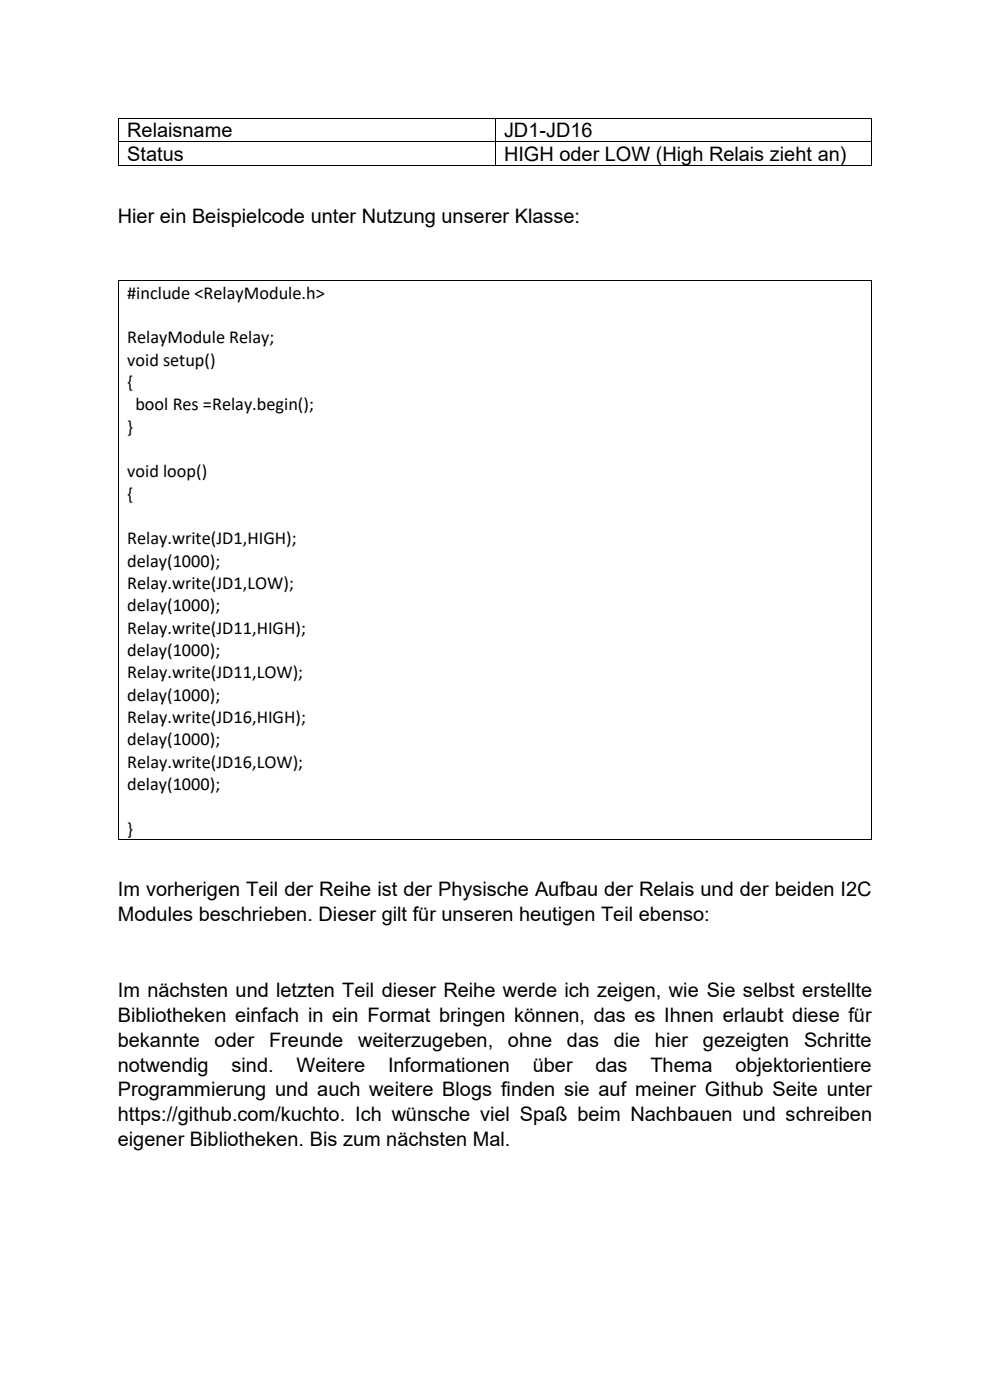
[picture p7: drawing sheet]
<svg xmlns="http://www.w3.org/2000/svg" width="210mm" height="297mm" viewBox="0 0 210 297" stroke-linecap="round" stroke-linejoin="round" font-family="sans-serif">
<defs><g id="words">
<g font-size="4.2">
<text x="27" y="29.1">Relaisname</text>
<text x="106.9" y="29.1">JD1-JD16</text>
<text x="27" y="34.2">Status</text>
<text x="106.9" y="34.2">HIGH oder LOW (High Relais zieht an)</text>
<text x="25" y="47.3">Hier ein Beispielcode unter Nutzung unserer Klasse:</text>
<text x="25" y="190.2">Im vorherigen Teil der Reihe ist der Physische Aufbau der Relais und der beiden I2C</text>
<text x="25" y="195.4">Modules beschrieben. Dieser gilt für unseren heutigen Teil ebenso:</text>
<text x="25" y="211.6">Im nächsten und letzten Teil dieser Reihe werde ich zeigen, wie Sie selbst erstellte</text>
<text x="25" y="216.8">Bibliotheken einfach in ein Format bringen können, das es Ihnen erlaubt diese für</text>
<text x="25" y="222.1">bekannte</text>
<text x="25" y="227.4">notwendig</text>
<text x="45.5" y="222.1">oder</text>
<text x="49.1" y="227.4">sind.</text>
<text x="57.1" y="222.1">Freunde</text>
<text x="62.9" y="227.4">Weitere</text>
<text x="75.9" y="222.1">weiterzugeben,</text>
<text x="82.3" y="227.4">Informationen</text>
<text x="107.8" y="222.1">ohne</text>
<text x="113" y="227.4">über</text>
<text x="120.3" y="222.1">das</text>
<text x="126.3" y="227.4">das</text>
<text x="130.2" y="222.1">die</text>
<text x="138" y="227.4">Thema</text>
<text x="138.9" y="222.1">hier</text>
<text x="149.1" y="222.1">gezeigten</text>
<text x="156" y="227.4">objektorientiere</text>
<text x="170.6" y="222.1">Schritte</text>
<text x="25" y="232.6">Programmierung und auch weitere Blogs finden sie auf meiner Github Seite unter</text>
<text x="25" y="237.8">https://github.com/kuchto. Ich wünsche viel Spaß beim Nachbauen und schreiben</text>
<text x="25" y="243.1">eigener Bibliotheken. Bis zum nächsten Mal.</text>
</g>
<g font-size="3.9">
<text x="27" y="63.4">#include &lt;RelayModule.h&gt;</text>
<text x="27" y="72.8">RelayModule Relay;</text>
<text x="27" y="77.6">void setup()</text>
<text x="27" y="82.3">{</text>
<text x="28.7" y="87">bool Res =Relay.begin();</text>
<text x="27" y="91.8">}</text>
<text x="27" y="101.3">void loop()</text>
<text x="27" y="106">{</text>
<text x="27" y="115.5">Relay.write(JD1,HIGH);</text>
<text x="27" y="120.2">delay(1000);</text>
<text x="27" y="124.9">Relay.write(JD1,LOW);</text>
<text x="27" y="129.7">delay(1000);</text>
<text x="27" y="134.4">Relay.write(JD11,HIGH);</text>
<text x="27" y="139.1">delay(1000);</text>
<text x="27" y="143.9">Relay.write(JD11,LOW);</text>
<text x="27" y="148.6">delay(1000);</text>
<text x="27" y="153.4">Relay.write(JD16,HIGH);</text>
<text x="27" y="158.1">delay(1000);</text>
<text x="27" y="162.8">Relay.write(JD16,LOW);</text>
<text x="27" y="167.6">delay(1000);</text>
<text x="27" y="177.1">}</text>
</g>
</g></defs>
<g fill="#000">
<path d="M25 25h.2v.2h-.2z" fill-rule="evenodd"/>
<path d="M25 25h.2v.2h-.2z" fill-rule="evenodd"/>
<path d="M25 30h.2v.2h-.2z" fill-rule="evenodd"/>
<path d="M25 35.1h.2v.2h-.2z" fill-rule="evenodd"/>
<path d="M25 35.1h.2v.2h-.2z" fill-rule="evenodd"/>
<path d="M104.9 25h.2v.2h-.2z" fill-rule="evenodd"/>
<path d="M104.9 30h.2v.2h-.2z" fill-rule="evenodd"/>
<path d="M104.9 35.1h.2v.2h-.2z" fill-rule="evenodd"/>
<path d="M184.8 25h.2v.2h-.2z" fill-rule="evenodd"/>
<path d="M184.8 25h.2v.2h-.2z" fill-rule="evenodd"/>
<path d="M184.8 30h.2v.2h-.2z" fill-rule="evenodd"/>
<path d="M184.8 35.1h.2v.2h-.2z" fill-rule="evenodd"/>
<path d="M184.8 35.1h.2v.2h-.2z" fill-rule="evenodd"/>
<path d="M25 59.5h.2v.1h-.2z" fill-rule="evenodd"/>
<path d="M25 59.5h.2v.1h-.2z" fill-rule="evenodd"/>
<path d="M184.8 59.5h.2v.1h-.2z" fill-rule="evenodd"/>
<path d="M184.8 59.5h.2v.1h-.2z" fill-rule="evenodd"/>
<path d="M25 178.1h.2v.2h-.2z" fill-rule="evenodd"/>
<path d="M25 178.1h.2v.2h-.2z" fill-rule="evenodd"/>
<path d="M184.8 178.1h.2v.2h-.2z" fill-rule="evenodd"/>
<path d="M184.8 178.1h.2v.2h-.2z" fill-rule="evenodd"/>
</g>
<g fill="none" stroke="#000" stroke-width=".21">
<path d="M25.1 25.2v4.8M25.1 30.2v4.9M25.2 25.1h79.7M25.2 30.1h79.7M25.2 35.2h79.7M105 25.2v4.8M105 30.2v4.9M105.1 25.1h79.7M105.1 30.1h79.7M105.1 35.2h79.7M184.9 25.2v4.8M184.9 30.2v4.9"/>
<path d="M25.1 59.6v118.5M25.2 59.6h159.6M184.9 59.6v118.5M25.2 178.2h159.6"/>
</g>
<use href="#words"/>
</svg>
